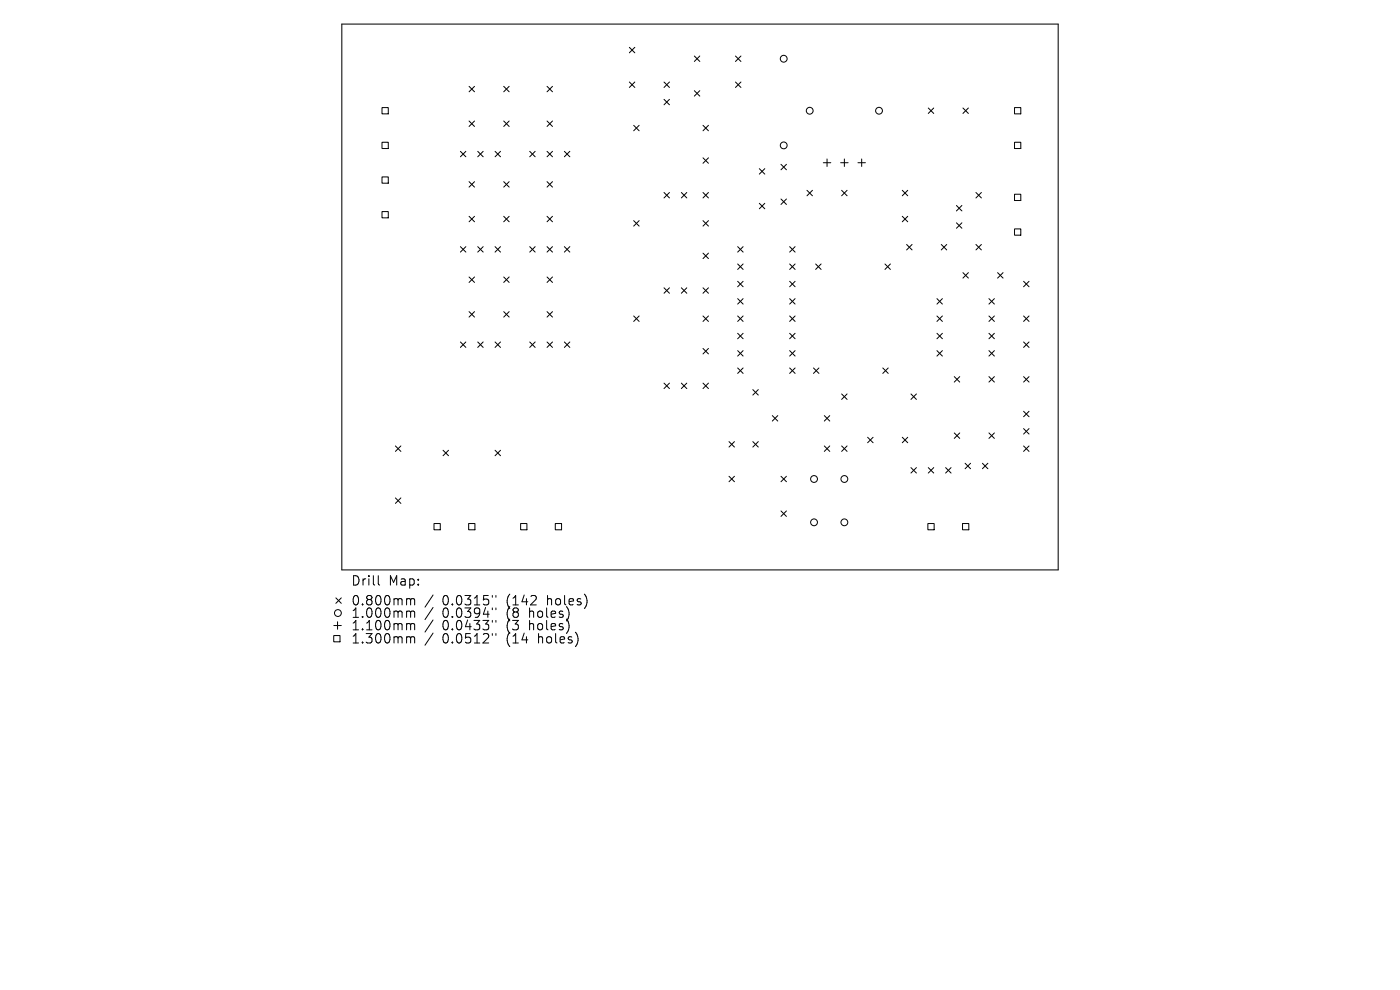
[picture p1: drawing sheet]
<svg xmlns="http://www.w3.org/2000/svg" width="297mm" height="210mm" viewBox="0 0 297 210" stroke-linecap="round" stroke-linejoin="round" font-family="sans-serif">
<defs><g id="words">
<g font-size="2.8">
<text x="74.4" y="124.5">Drill</text>
<text x="82.4" y="124.5">Map:</text>
<text x="74.4" y="128.7">0.800mm</text>
<text x="74.4" y="131.3">1.000mm</text>
<text x="93.9" y="128.7">0.0315&quot;</text>
<text x="93.9" y="131.3">0.0394&quot;</text>
<text x="107.6" y="128.7">(142</text>
<text x="107.6" y="131.3">(8</text>
<text x="112.5" y="131.3">holes)</text>
<text x="116.4" y="128.7">holes)</text>
<text x="74.4" y="134">1.100mm</text>
<text x="74.4" y="136.8">1.300mm</text>
<text x="93.9" y="134">0.0433&quot;</text>
<text x="93.9" y="136.8">0.0512&quot;</text>
<text x="107.6" y="134">(3</text>
<text x="107.6" y="136.8">(14</text>
<text x="112.5" y="134">holes)</text>
<text x="114.4" y="136.8">holes)</text>
</g>
</g></defs>
<path d="M72.5 5.1h152v115.8h-152z" fill="none" stroke="#000" stroke-width=".22"/>
<g fill="none" stroke="#000" stroke-width=".21">
<path d="M99.5 18.3l1.2 1.2M100.7 18.3l-1.2 1.2M106.9 18.3l1.1 1.2M108 18.3l-1.1 1.2M116.1 18.3l1.1 1.2M117.2 18.3l-1.1 1.2M133.5 10l1.2 1.2M133.5 17.4l1.2 1.2M134.7 10l-1.2 1.2M134.7 17.4l-1.2 1.2M140.9 17.4l1.1 1.2M142 17.4l-1.1 1.2"/>
<path d="M147.3 11.9l1.2 1.1M147.3 19.2l1.2 1.2M148.5 11.9l-1.2 1.1M148.5 19.2l-1.2 1.2M156 11.9l1.2 1.1M156 17.4l1.2 1.2M157.2 11.9l-1.2 1.1M157.2 17.4l-1.2 1.2M81 22.8h1.4v1.4h-1.4zM81 30.2h1.4v1.3h-1.4zM81 37.5h1.4v1.4h-1.4zM97.7 32.1l1.1 1.2"/>
<path d="M98.8 32.1l-1.1 1.2M99.5 25.7l1.2 1.1M99.5 38.5l1.2 1.2M100.7 25.7l-1.2 1.1M100.7 38.5l-1.2 1.2M101.3 32.1l1.2 1.2M102.5 32.1l-1.2 1.2M105 32.1l1.2 1.2M106.2 32.1l-1.2 1.2M106.9 25.7l1.1 1.1M106.9 38.5l1.1 1.2M108 38.5l-1.1 1.2"/>
<path d="M108 25.7l-1.1 1.1M112.4 32.1l1.1 1.2M113.5 32.1l-1.1 1.2M116.1 25.7l1.1 1.1M116.1 32.1l1.1 1.2M116.1 38.5l1.1 1.2M117.2 25.7l-1.1 1.1M117.2 32.1l-1.1 1.2M117.2 38.5l-1.1 1.2M119.7 32.1l1.2 1.2M120.9 32.1l-1.2 1.2M134.4 26.6l1.2 1.1"/>
<path d="M135.6 26.6l-1.2 1.1M140.9 21.1l1.1 1.1M142 21.1l-1.1 1.1M149.1 26.6l1.2 1.1M149.1 33.5l1.2 1.1M150.3 26.6l-1.2 1.1M150.3 33.5l-1.2 1.1M161.1 35.8l1.1 1.1M162.2 35.8l-1.1 1.1M165.7 34.9l1.1 1.1M166.8 34.9l-1.1 1.1M174.7 34.5h1.5"/>
<path d="M175.5 33.7v1.6M178.3 34.5h1.6M179.1 33.7v1.6M182 34.5h1.6M182.8 33.7v1.6M196.9 22.9l1.2 1.2M198.1 22.9l-1.2 1.2M204.3 22.9l1.1 1.2M205.4 22.9l-1.1 1.2M215.2 22.8h1.4v1.4h-1.4zM215.2 30.2h1.4v1.3h-1.4zM81 44.9h1.4v1.3h-1.4z"/>
<path d="M97.7 52.3l1.1 1.2M98.8 52.3l-1.1 1.2M99.5 45.9l1.2 1.1M99.5 58.8l1.2 1.1M100.7 45.9l-1.2 1.1M100.7 58.8l-1.2 1.1M101.3 52.3l1.2 1.2M102.5 52.3l-1.2 1.2M105 52.3l1.2 1.2M106.2 52.3l-1.2 1.2M106.9 45.9l1.1 1.1M106.9 58.8l1.1 1.1"/>
<path d="M108 58.8l-1.1 1.1M108 45.9l-1.1 1.1M112.4 52.3l1.1 1.2M113.5 52.3l-1.1 1.2M116.1 45.9l1.1 1.1M116.1 52.3l1.1 1.2M116.1 58.8l1.1 1.1M117.2 45.9l-1.1 1.1M117.2 52.3l-1.1 1.2M117.2 58.8l-1.1 1.1M119.7 52.3l1.2 1.2M120.9 52.3l-1.2 1.2"/>
<path d="M134.4 46.8l1.2 1.2M135.6 46.8l-1.2 1.2M140.9 40.8l1.1 1.2M142 40.8l-1.1 1.2M144.5 40.8l1.2 1.2M145.7 40.8l-1.2 1.2M149.1 40.8l1.2 1.2M149.1 46.8l1.2 1.2M149.1 53.7l1.2 1.2M150.3 40.8l-1.2 1.2M150.3 46.8l-1.2 1.2M150.3 53.7l-1.2 1.2"/>
<path d="M156.5 52.3l1.1 1.2M156.5 56l1.1 1.2M156.5 59.7l1.1 1.1M157.6 59.7l-1.1 1.1M157.6 52.3l-1.1 1.2M157.6 56l-1.1 1.2M161.1 43.1l1.1 1.2M162.2 43.1l-1.1 1.2M165.7 42.2l1.1 1.2M166.8 42.2l-1.1 1.2M167.5 52.3l1.2 1.2M167.5 56l1.2 1.2"/>
<path d="M167.5 59.7l1.2 1.1M168.7 52.3l-1.2 1.2M168.7 56l-1.2 1.2M168.7 59.7l-1.2 1.1M171.2 40.4l1.2 1.1M172.4 40.4l-1.2 1.1M173 56l1.2 1.2M174.2 56l-1.2 1.2M178.5 40.4l1.2 1.1M179.7 40.4l-1.2 1.1M187.7 56l1.2 1.2M188.9 56l-1.2 1.2"/>
<path d="M191.4 40.4l1.2 1.1M191.4 45.9l1.2 1.1M192.3 51.9l1.2 1.1M192.6 40.4l-1.2 1.1M192.6 45.9l-1.2 1.1M193.5 51.9l-1.2 1.1M199.7 51.9l1.1 1.1M200.8 51.9l-1.1 1.1M202.9 43.6l1.2 1.1M202.9 47.3l1.2 1.1M204.1 43.6l-1.2 1.1M204.1 47.3l-1.2 1.1"/>
<path d="M204.3 57.8l1.1 1.2M205.4 57.8l-1.1 1.2M207 40.8l1.2 1.2M207 51.9l1.2 1.1M208.2 40.8l-1.2 1.2M208.2 51.9l-1.2 1.1M211.6 57.8l1.2 1.2M212.8 57.8l-1.2 1.2M215.2 41.2h1.4v1.3h-1.4zM215.2 48.6h1.4v1.3h-1.4zM217.1 59.7l1.2 1.1M218.3 59.7l-1.2 1.1"/>
<path d="M97.7 72.5l1.1 1.2M98.8 72.5l-1.1 1.2M99.5 66.1l1.2 1.2M100.7 66.1l-1.2 1.2M101.3 72.5l1.2 1.2M102.5 72.5l-1.2 1.2M105 72.5l1.2 1.2M106.2 72.5l-1.2 1.2M106.9 66.1l1.1 1.2M108 66.1l-1.1 1.2M112.4 72.5l1.1 1.2M113.5 72.5l-1.1 1.2"/>
<path d="M116.1 66.1l1.1 1.2M116.1 72.5l1.1 1.2M117.2 66.1l-1.1 1.2M117.2 72.5l-1.1 1.2M119.7 72.5l1.2 1.2M120.9 72.5l-1.2 1.2M134.4 67l1.2 1.2M135.6 67l-1.2 1.2M140.9 61.1l1.1 1.1M142 61.1l-1.1 1.1M144.5 61.1l1.2 1.1M145.7 61.1l-1.2 1.1"/>
<path d="M149.1 61.1l1.2 1.1M149.1 67l1.2 1.2M149.1 73.9l1.2 1.2M150.3 61.1l-1.2 1.1M150.3 67l-1.2 1.2M150.3 73.9l-1.2 1.2M156.5 63.3l1.1 1.2M156.5 67l1.1 1.2M156.5 70.7l1.1 1.2M156.5 74.4l1.1 1.1M156.5 78.1l1.1 1.1M157.6 63.3l-1.1 1.2"/>
<path d="M157.6 67l-1.1 1.2M157.6 70.7l-1.1 1.2M157.6 74.4l-1.1 1.1M157.6 78.1l-1.1 1.1M167.5 63.3l1.2 1.2M167.5 67l1.2 1.2M167.5 70.7l1.2 1.2M167.5 74.4l1.2 1.1M167.5 78.1l1.2 1.1M168.7 63.3l-1.2 1.2M168.7 67l-1.2 1.2M168.7 70.7l-1.2 1.2"/>
<path d="M168.7 74.4l-1.2 1.1M168.7 78.1l-1.2 1.1M172.6 78.1l1.1 1.1M173.7 78.1l-1.1 1.1M187.3 78.1l1.1 1.1M188.4 78.1l-1.1 1.1M198.8 63.3l1.1 1.2M198.8 67l1.1 1.2M198.8 70.7l1.1 1.2M198.8 74.4l1.1 1.1M199.9 70.7l-1.1 1.2M199.9 63.3l-1.1 1.2"/>
<path d="M199.9 74.4l-1.1 1.1M199.9 67l-1.1 1.2M202.4 79.9l1.2 1.2M203.6 79.9l-1.2 1.2M209.8 63.3l1.2 1.2M209.8 67l1.2 1.2M209.8 70.7l1.2 1.2M209.8 74.4l1.2 1.1M209.8 79.9l1.2 1.2M211 63.3l-1.2 1.2M211 67l-1.2 1.2M211 70.7l-1.2 1.2"/>
<path d="M211 74.4l-1.2 1.1M211 79.9l-1.2 1.2M217.1 67l1.2 1.2M217.1 72.5l1.2 1.2M217.1 79.9l1.2 1.2M218.3 67l-1.2 1.2M218.3 72.5l-1.2 1.2M218.3 79.9l-1.2 1.2M83.9 94.6l1.1 1.2M85 94.6l-1.1 1.2M94 95.5l1.2 1.2M95.2 95.5l-1.2 1.2"/>
<path d="M105 95.5l1.2 1.2M106.2 95.5l-1.2 1.2M140.9 81.3l1.1 1.1M142 81.3l-1.1 1.1M144.5 81.3l1.2 1.1M145.7 81.3l-1.2 1.1M149.1 81.3l1.2 1.1M150.3 81.3l-1.2 1.1M154.7 93.7l1.1 1.1M155.8 93.7l-1.1 1.1M159.7 82.6l1.2 1.2M159.7 93.7l1.2 1.1"/>
<path d="M160.9 82.6l-1.2 1.2M160.9 93.7l-1.2 1.1M163.8 88.2l1.2 1.1M165 88.2l-1.2 1.1M174.9 88.2l1.1 1.1M174.9 94.6l1.1 1.2M176 88.2l-1.1 1.1M176 94.6l-1.1 1.2M178.5 83.6l1.2 1.1M178.5 94.6l1.2 1.2M179.7 83.6l-1.2 1.1M179.7 94.6l-1.2 1.2"/>
<path d="M184.1 92.8l1.1 1.1M185.2 92.8l-1.1 1.1M191.4 92.8l1.2 1.1M192.6 92.8l-1.2 1.1M193.3 83.6l1.1 1.1M193.3 99.2l1.1 1.2M194.4 83.6l-1.1 1.1M194.4 99.2l-1.1 1.2M196.9 99.2l1.2 1.2M198.1 99.2l-1.2 1.2M200.6 99.2l1.2 1.2M201.8 99.2l-1.2 1.2"/>
<path d="M202.4 91.8l1.2 1.2M203.6 91.8l-1.2 1.2M204.7 98.3l1.2 1.1M205.9 98.3l-1.2 1.1M208.4 98.3l1.2 1.1M209.6 98.3l-1.2 1.1M209.8 91.8l1.2 1.2M211 91.8l-1.2 1.2M217.1 87.2l1.2 1.2M217.1 90.9l1.2 1.2M217.1 94.6l1.2 1.2M218.3 87.2l-1.2 1.2"/>
<path d="M218.3 90.9l-1.2 1.2M218.3 94.6l-1.2 1.2M83.9 105.6l1.1 1.2M85 105.6l-1.1 1.2M92.1 111.1h1.3v1.3h-1.3zM99.4 111.1h1.4v1.3h-1.4zM110.5 111.1h1.3v1.3h-1.3zM117.8 111.1h1.3v1.3h-1.3zM154.7 101l1.1 1.2M155.8 101l-1.1 1.2M165.7 101l1.1 1.2M165.7 108.4l1.1 1.1"/>
<path d="M166.8 101l-1.1 1.2M166.8 108.4l-1.1 1.1M196.8 111.1h1.4v1.3h-1.4zM204.2 111.1h1.3v1.3h-1.3zM70.8 134.8h1.3v1.3h-1.3zM70.8 132.7h1.6M71.2 126.8l1.2 1.2M71.6 131.9v1.6M72.4 126.8l-1.2 1.2M80.3 122.1v1.7l.2 .3M86.5 127h.3l.3 .3M86.5 129.6h.3l.3 .3"/>
<path d="M86.5 132.3h.3l.3 .3M86.5 135.1h.3l.3 .3M87.1 127.3l.3-.3 .5 .1 .1 1.2M87.1 127.3v1M87.1 129.9v1.1M87.1 132.6v1M87.1 135.4v1M87.1 129.9l.3-.3 .5 .1 .1 1.3M87.1 132.6l.3-.3 .5 .1 .1 1.2M87.1 135.4l.3-.3 .5 .1 .1 1.2M91.9 126.2l-1.7 2.6M91.9 128.9l-1.7 2.5"/>
<path d="M91.9 131.5l-1.7 2.6M91.9 134.3l-1.7 2.6M104.4 126.3v.4M104.4 129v.3M104.4 131.6v.4M104.4 134.4v.4M105.2 126.3v.4M105.2 129v.3M105.2 131.6v.4M105.2 134.4v.4"/>
<circle cx="166.3" cy="12.5" r=".72"/>
<circle cx="166.3" cy="30.8" r=".72"/>
<circle cx="171.8" cy="23.5" r=".72"/>
<circle cx="186.5" cy="23.5" r=".72"/>
<circle cx="172.7" cy="110.8" r=".72"/>
<circle cx="172.7" cy="101.6" r=".72"/>
<circle cx="179.1" cy="110.8" r=".72"/>
<circle cx="179.1" cy="101.6" r=".72"/>
<circle cx="71.7" cy="130" r=".72"/>
</g>
<use href="#words"/>
</svg>
